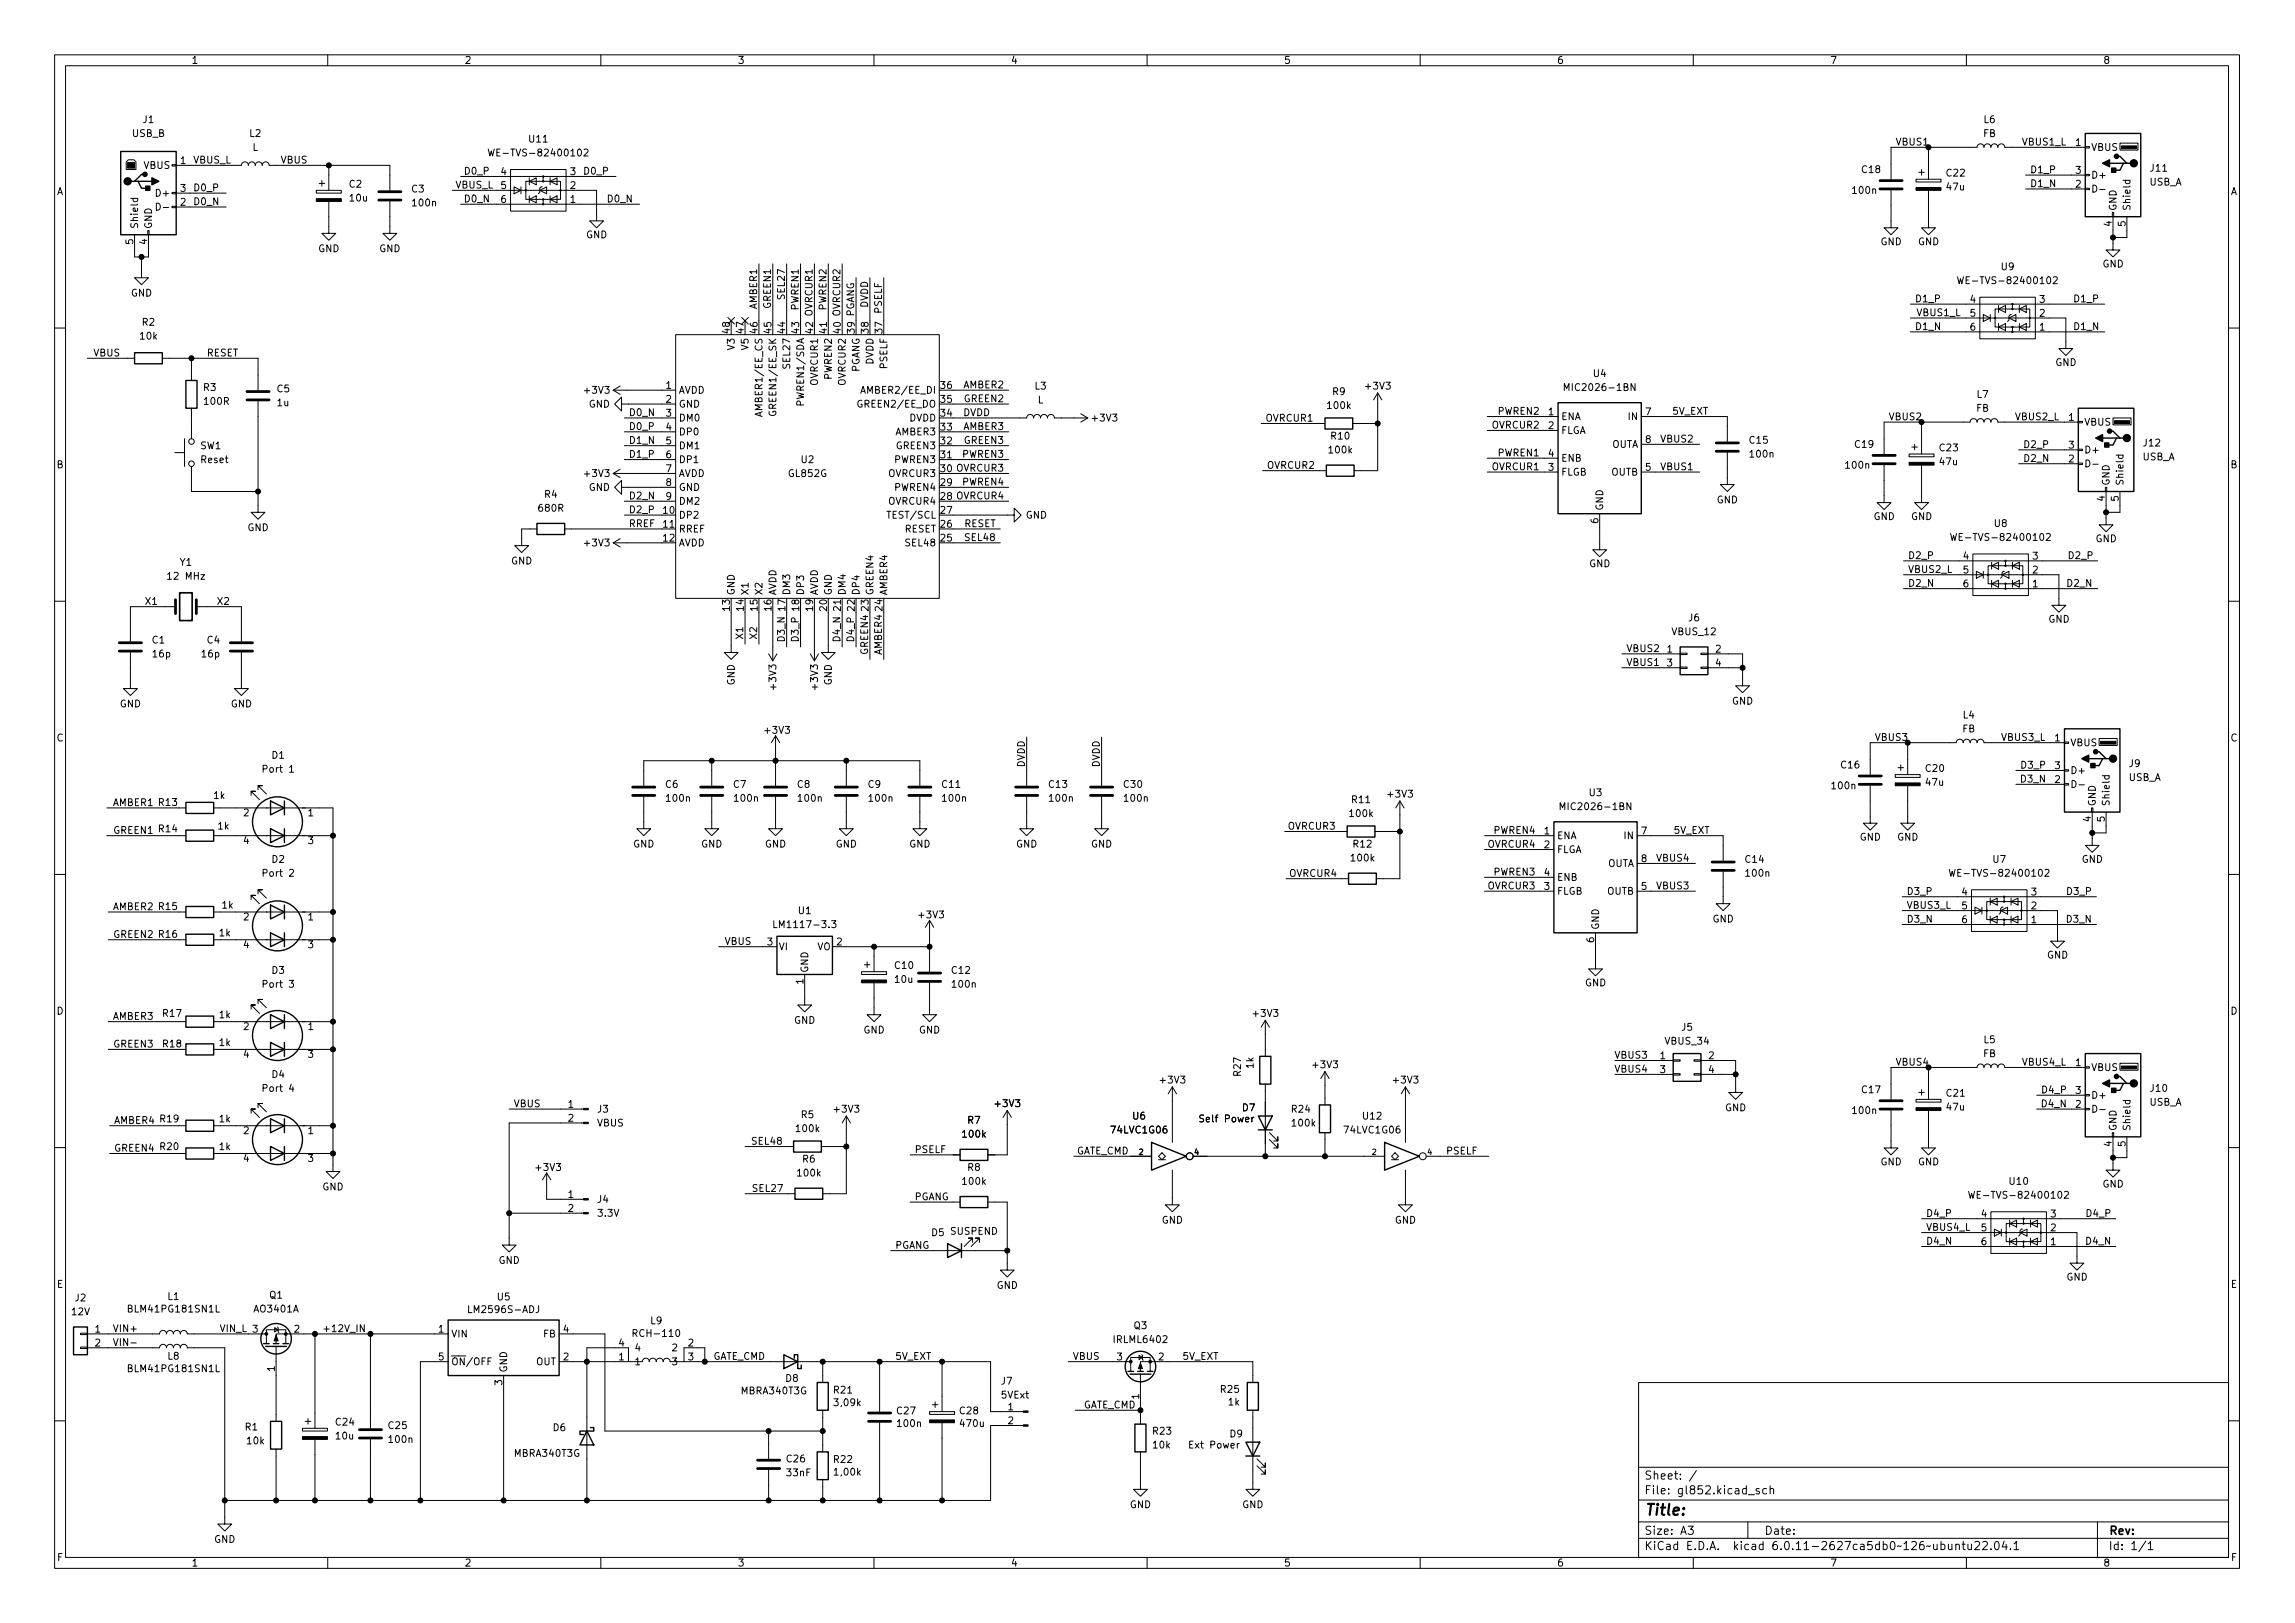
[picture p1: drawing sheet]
<svg xmlns="http://www.w3.org/2000/svg" width="420mm" height="297mm" viewBox="0 0 420 297" stroke-linecap="round" stroke-linejoin="round" font-family="sans-serif">
<defs><g id="words">
<text font-size="2.8" x="301" y="277.9">Title:</text>
<g font-size="2.1">
<text x="301" y="273.9">File:</text>
<text x="301" y="271.2">Sheet:</text>
<text x="307.4" y="273.9">gl852.kicad_sch</text>
<text x="301" y="281.3">Size:</text>
<text x="307.6" y="281.3">A3</text>
<text x="323" y="281.3">Date:</text>
<text x="386" y="281.3">Rev:</text>
<text x="301" y="284.1">KiCad</text>
<text x="308.7" y="284.1">E.D.A.</text>
<text x="317.6" y="284.1">kicad</text>
<text x="324.8" y="284.1">6.0.11-2627ca5db0~126~ubuntu22.04.1</text>
<text x="386" y="284.1">Id:</text>
<text x="390.1" y="284.1">1/1</text>
</g>
<g font-size="1.8">
<text x="35" y="12.1">1</text>
<text x="85" y="12.1">2</text>
<text x="135" y="12.1">3</text>
<text x="185" y="12.1">4</text>
<text x="235" y="12.1">5</text>
<text x="285" y="12.1">6</text>
<text x="335" y="12.1">7</text>
<text x="385" y="12.1">8</text>
<text x="26" y="22.9">J1</text>
<text x="363" y="22.9">L6</text>
<text x="24.1" y="25.4">USB_B</text>
<text x="35.3" y="29.9">VBUS_L</text>
<text x="45.5" y="25.4">L2</text>
<text x="46.1" y="28">L</text>
<text x="51.3" y="29.9">VBUS</text>
<text x="89.1" y="29">WE-TVS-82400102</text>
<text x="96.6" y="26.5">U11</text>
<text x="347" y="26.6">VBUS1</text>
<text x="363" y="25.4">FB</text>
<text x="370.1" y="26.6">VBUS1_L</text>
<text x="379.8" y="26.7">1</text>
<text x="382.8" y="28">VBUS</text>
<text x="26.2" y="31.3">VBUS</text>
<text x="32.8" y="30">1</text>
<text x="32.8" y="35.1">3</text>
<text x="35.3" y="35">D0_P</text>
<text x="63.8" y="34.7">C2</text>
<text x="75.2" y="35.6">C3</text>
<text x="83.3" y="34.5">VBUS_L</text>
<text x="84.8" y="31.9">D0_P</text>
<text x="91.5" y="32">4</text>
<text x="91.5" y="34.6">5</text>
<text x="104.2" y="34.6">2</text>
<text x="104.2" y="32">3</text>
<text x="106.7" y="31.9">D0_P</text>
<text x="338.8" y="35.9">100n</text>
<text x="340.6" y="32">C18</text>
<text x="356.1" y="32.7">C22</text>
<text x="356.1" y="35.2">47u</text>
<text x="371.6" y="31.7">D1_P</text>
<text x="371.6" y="34.2">D1_N</text>
<text x="379.8" y="34.3">2</text>
<text x="379.8" y="31.8">3</text>
<text x="382.8" y="33.1">D+</text>
<text x="393.4" y="31.8">J11</text>
<text x="393.4" y="34.3">USB_A</text>
<text x="10.4" y="36.1">A</text>
<text x="25.7" y="41.9" transform="rotate(-90 25.7 41.9)">Shield</text>
<text x="28.2" y="41.9" transform="rotate(-90 28.2 41.9)">GND</text>
<text x="28.2" y="36.4">D+</text>
<text x="32.8" y="37.6">2</text>
<text x="35.3" y="37.5">D0_N</text>
<text x="63.8" y="37.3">10u</text>
<text x="75.2" y="38.1">100n</text>
<text x="84.8" y="37">D0_N</text>
<text x="91.5" y="37.1">6</text>
<text x="104.2" y="37.1">1</text>
<text x="111" y="37">D0_N</text>
<text x="386.6" y="41.6" transform="rotate(-90 386.6 41.6)">4</text>
<text x="387.9" y="38.6" transform="rotate(-90 387.9 38.6)">GND</text>
<text x="389.1" y="41.6" transform="rotate(-90 389.1 41.6)">5</text>
<text x="390.4" y="38.6" transform="rotate(-90 390.4 38.6)">Shield</text>
<text x="408.4" y="36.1">A</text>
<text x="24.4" y="44.9" transform="rotate(-90 24.4 44.9)">5</text>
<text x="26.9" y="44.9" transform="rotate(-90 26.9 44.9)">4</text>
<text x="58.2" y="46.5">GND</text>
<text x="69.4" y="46.5">GND</text>
<text x="107.2" y="44">GND</text>
<text x="344.2" y="45.3">GND</text>
<text x="351.1" y="45.3">GND</text>
<text x="358.1" y="52.4">WE-TVS-82400102</text>
<text x="366.2" y="49.8">U9</text>
<text x="384.8" y="49.3">GND</text>
<text x="23.9" y="54.7">GND</text>
<text x="25.9" y="60">R2</text>
<text x="138.6" y="56.6" transform="rotate(-90 138.6 56.6)">AMBER1</text>
<text x="141.1" y="56.6" transform="rotate(-90 141.1 56.6)">GREEN1</text>
<text x="143.7" y="55" transform="rotate(-90 143.7 55)">SEL27</text>
<text x="146.2" y="56.9" transform="rotate(-90 146.2 56.9)">PWREN1</text>
<text x="148.7" y="58" transform="rotate(-90 148.7 58)">OVRCUR1</text>
<text x="151.3" y="56.9" transform="rotate(-90 151.3 56.9)">PWREN2</text>
<text x="153.8" y="58" transform="rotate(-90 153.8 58)">OVRCUR2</text>
<text x="156.4" y="58" transform="rotate(-90 156.4 58)">PGANG</text>
<text x="158.9" y="56.4" transform="rotate(-90 158.9 56.4)">DVDD</text>
<text x="161.4" y="57.5" transform="rotate(-90 161.4 57.5)">PSELF</text>
<text x="350.5" y="55.3">D1_P</text>
<text x="350.8" y="57.9">VBUS1_L</text>
<text x="360.5" y="55.4">4</text>
<text x="360.5" y="57.9">5</text>
<text x="373.2" y="57.9">2</text>
<text x="373.2" y="55.4">3</text>
<text x="379.5" y="55.3">D1_P</text>
<text x="17" y="65.2">VBUS</text>
<text x="25.4" y="62.5">10k</text>
<text x="37.8" y="65.2">RESET</text>
<text x="133.6" y="61.3" transform="rotate(-90 133.6 61.3)">48</text>
<text x="134.9" y="64.2" transform="rotate(-90 134.9 64.2)">V3</text>
<text x="136.1" y="61.3" transform="rotate(-90 136.1 61.3)">47</text>
<text x="137.4" y="64.2" transform="rotate(-90 137.4 64.2)">V5</text>
<text x="138.7" y="61.3" transform="rotate(-90 138.7 61.3)">46</text>
<text x="141.2" y="61.3" transform="rotate(-90 141.2 61.3)">45</text>
<text x="143.8" y="61.3" transform="rotate(-90 143.8 61.3)">44</text>
<text x="146.3" y="61.3" transform="rotate(-90 146.3 61.3)">43</text>
<text x="148.8" y="61.3" transform="rotate(-90 148.8 61.3)">42</text>
<text x="151.4" y="61.3" transform="rotate(-90 151.4 61.3)">41</text>
<text x="153.9" y="61.3" transform="rotate(-90 153.9 61.3)">40</text>
<text x="156.5" y="61.3" transform="rotate(-90 156.5 61.3)">39</text>
<text x="159" y="61.3" transform="rotate(-90 159 61.3)">38</text>
<text x="161.5" y="61.3" transform="rotate(-90 161.5 61.3)">37</text>
<text x="350.5" y="60.4">D1_N</text>
<text x="360.5" y="60.5">6</text>
<text x="373.2" y="60.5">1</text>
<text x="379.5" y="60.4">D1_N</text>
<text x="37.1" y="71.9">R3</text>
<text x="121.7" y="71.2">1</text>
<text x="145" y="67.7" transform="rotate(-90 145 67.7)">SEL27</text>
<text x="150.1" y="70.7" transform="rotate(-90 150.1 70.7)">OVRCUR1</text>
<text x="152.7" y="69.6" transform="rotate(-90 152.7 69.6)">PWREN2</text>
<text x="155.2" y="70.7" transform="rotate(-90 155.2 70.7)">OVRCUR2</text>
<text x="157.7" y="68.1" transform="rotate(-90 157.7 68.1)">PGANG</text>
<text x="160.3" y="66.8" transform="rotate(-90 160.3 66.8)">DVDD</text>
<text x="162.8" y="67.7" transform="rotate(-90 162.8 67.7)">PSELF</text>
<text x="171.9" y="71.2">36</text>
<text x="176.3" y="71.1">AMBER2</text>
<text x="189.3" y="71.7">L3</text>
<text x="249.6" y="71.7">+3V3</text>
<text x="286" y="71.9">MIC2026-1BN</text>
<text x="291.5" y="69.4">U4</text>
<text x="376.2" y="67.4">GND</text>
<text x="37.1" y="74.5">100R</text>
<text x="50.5" y="72.2">C5</text>
<text x="50.5" y="74.7">1u</text>
<text x="106.6" y="72.4">+3V3</text>
<text x="107.7" y="75">GND</text>
<text x="115.1" y="76.1">D0_N</text>
<text x="121.7" y="73.7">2</text>
<text x="121.7" y="76.2">3</text>
<text x="124.2" y="72.4">AVDD</text>
<text x="124.2" y="75">GND</text>
<text x="124.2" y="77.5">DM0</text>
<text x="140" y="76.4" transform="rotate(-90 140 76.4)">AMBER1/EE_CS</text>
<text x="142.5" y="76.4" transform="rotate(-90 142.5 76.4)">GREEN1/EE_SK</text>
<text x="147.6" y="74.5" transform="rotate(-90 147.6 74.5)">PWREN1/SDA</text>
<text x="156.7" y="75">GREEN2/EE_DO</text>
<text x="157.4" y="72.4">AMBER2/EE_DI</text>
<text x="166.4" y="77.5">DVDD</text>
<text x="171.9" y="76.2">34</text>
<text x="171.9" y="73.7">35</text>
<text x="176.3" y="76.1">DVDD</text>
<text x="176.4" y="73.6">GREEN2</text>
<text x="189.9" y="74.2">L</text>
<text x="199.6" y="77.5">+3V3</text>
<text x="231.6" y="77.2">OVRCUR1</text>
<text x="242.7" y="75.2">100k</text>
<text x="243.8" y="72.7">R9</text>
<text x="274.1" y="75.9">PWREN2</text>
<text x="283.3" y="76">1</text>
<text x="285.8" y="77.3">ENA</text>
<text x="297.9" y="77.3">IN</text>
<text x="301.1" y="76">7</text>
<text x="306.1" y="75.9">5V_EXT</text>
<text x="345.7" y="76.9">VBUS2</text>
<text x="361.7" y="75.7">FB</text>
<text x="361.8" y="73.2">L7</text>
<text x="368.8" y="76.9">VBUS2_L</text>
<text x="378.5" y="77">1</text>
<text x="36.6" y="82.6">SW1</text>
<text x="115.1" y="78.7">D0_P</text>
<text x="115.1" y="83.8">D1_P</text>
<text x="115.1" y="81.2">D1_N</text>
<text x="121.7" y="78.8">4</text>
<text x="121.7" y="81.3">5</text>
<text x="121.7" y="83.9">6</text>
<text x="124.2" y="80.1">DP0</text>
<text x="124.2" y="82.6">DM1</text>
<text x="163.9" y="80.1">AMBER3</text>
<text x="163.9" y="82.6">GREEN3</text>
<text x="171.9" y="83.9">31</text>
<text x="171.9" y="81.3">32</text>
<text x="171.9" y="78.8">33</text>
<text x="176.1" y="83.8">PWREN3</text>
<text x="176.3" y="78.7">AMBER3</text>
<text x="176.4" y="81.2">GREEN3</text>
<text x="243" y="83.4">100k</text>
<text x="243.4" y="80.8">R10</text>
<text x="273" y="78.4">OVRCUR2</text>
<text x="274.1" y="83.5">PWREN1</text>
<text x="283.3" y="78.5">2</text>
<text x="283.3" y="83.6">4</text>
<text x="285.8" y="79.8">FLGA</text>
<text x="295.1" y="82.3">OUTA</text>
<text x="301.1" y="81.1">8</text>
<text x="303.9" y="81">VBUS2</text>
<text x="320" y="81.6">C15</text>
<text x="339.3" y="82.3">C19</text>
<text x="354.8" y="83">C23</text>
<text x="370.3" y="82">D2_P</text>
<text x="378.5" y="82.1">3</text>
<text x="381.5" y="78.3">VBUS</text>
<text x="381.5" y="83.4">D+</text>
<text x="392.2" y="82.1">J12</text>
<text x="10.3" y="86.1">B</text>
<text x="36.6" y="85.1">Reset</text>
<text x="106.6" y="87.7">+3V3</text>
<text x="121.7" y="86.4">7</text>
<text x="121.7" y="88.9">8</text>
<text x="124.2" y="85.1">DP1</text>
<text x="124.2" y="87.7">AVDD</text>
<text x="144.2" y="87.7">GL852G</text>
<text x="146.5" y="85.1">U2</text>
<text x="162.5" y="87.7">OVRCUR3</text>
<text x="163.6" y="85.1">PWREN3</text>
<text x="171.9" y="88.9">29</text>
<text x="171.9" y="86.4">30 OVRCUR3</text>
<text x="176.1" y="88.8">PWREN4</text>
<text x="231.9" y="85.8">OVRCUR2</text>
<text x="273" y="86">OVRCUR1</text>
<text x="283.3" y="86.1">3</text>
<text x="285.8" y="87.4">FLGB</text>
<text x="285.8" y="84.9">ENB</text>
<text x="294.9" y="87.4">OUTB</text>
<text x="301.1" y="86.1">5</text>
<text x="303.9" y="86">VBUS1</text>
<text x="320" y="84.1">100n</text>
<text x="337.6" y="86.1">100n</text>
<text x="354.8" y="85.5">47u</text>
<text x="370.3" y="84.5">D2_N</text>
<text x="378.5" y="84.6">2</text>
<text x="386.6" y="88.9" transform="rotate(-90 386.6 88.9)">GND</text>
<text x="389.1" y="88.9" transform="rotate(-90 389.1 88.9)">Shield</text>
<text x="392.2" y="84.6">USB_A</text>
<text x="408.3" y="86.1">B</text>
<text x="98.3" y="94">680R</text>
<text x="99.5" y="91.5">R4</text>
<text x="107.7" y="90.2">GND</text>
<text x="115.1" y="93.9">D2_P</text>
<text x="115.1" y="91.4">D2_N</text>
<text x="121.1" y="94">10</text>
<text x="121.7" y="91.5">9</text>
<text x="124.2" y="95.3">DP2</text>
<text x="124.2" y="90.2">GND</text>
<text x="124.2" y="92.8">DM2</text>
<text x="162.2" y="95.3">TEST/SCL</text>
<text x="162.5" y="92.8">OVRCUR4</text>
<text x="163.6" y="90.2">PWREN4</text>
<text x="171.9" y="94">27</text>
<text x="171.9" y="91.5">28 OVRCUR4</text>
<text x="187.7" y="95.3">GND</text>
<text x="292.6" y="96" transform="rotate(-90 292.6 96)">6</text>
<text x="293.9" y="93.5" transform="rotate(-90 293.9 93.5)">GND</text>
<text x="314.2" y="92.5">GND</text>
<text x="342.9" y="95.5">GND</text>
<text x="349.8" y="95.5">GND</text>
<text x="385.3" y="91.9" transform="rotate(-90 385.3 91.9)">4</text>
<text x="387.9" y="91.9" transform="rotate(-90 387.9 91.9)">5</text>
<text x="45.2" y="97.6">GND</text>
<text x="106.6" y="100.4">+3V3</text>
<text x="115.1" y="96.5">RREF</text>
<text x="121.1" y="96.6">11</text>
<text x="121.1" y="99.1">12</text>
<text x="124.2" y="97.8">RREF</text>
<text x="124.2" y="100.4">AVDD</text>
<text x="165.5" y="100.4">SEL48</text>
<text x="165.6" y="97.8">RESET</text>
<text x="171.9" y="99.1">25</text>
<text x="171.9" y="96.6">26</text>
<text x="176.4" y="99">SEL48</text>
<text x="176.5" y="96.5">RESET</text>
<text x="356.8" y="99.4">WE-TVS-82400102</text>
<text x="364.9" y="96.8">U8</text>
<text x="383.6" y="99.6">GND</text>
<text x="30.4" y="106.5">12</text>
<text x="32.8" y="103.9">Y1</text>
<text x="33.9" y="106.5">MHz</text>
<text x="93.5" y="103.7">GND</text>
<text x="290.9" y="104.2">GND</text>
<text x="349.2" y="104.8">VBUS2_L</text>
<text x="349.2" y="107.4">D2_N</text>
<text x="349.2" y="102.3">D2_P</text>
<text x="359.2" y="102.4">4</text>
<text x="359.2" y="104.9">5</text>
<text x="359.2" y="107.5">6</text>
<text x="371.9" y="107.5">1</text>
<text x="371.9" y="104.9">2</text>
<text x="371.9" y="102.4">3</text>
<text x="378.2" y="107.4">D2_N</text>
<text x="378.5" y="102.3">D2_P</text>
<text x="26.4" y="110.7">X1</text>
<text x="39.6" y="110.7">X2</text>
<text x="133.6" y="112.1" transform="rotate(-90 133.6 112.1)">13</text>
<text x="134.9" y="109" transform="rotate(-90 134.9 109)">GND</text>
<text x="136.1" y="112.1" transform="rotate(-90 136.1 112.1)">14</text>
<text x="137.4" y="109" transform="rotate(-90 137.4 109)">X1</text>
<text x="138.7" y="112.1" transform="rotate(-90 138.7 112.1)">15</text>
<text x="140" y="109" transform="rotate(-90 140 109)">X2</text>
<text x="141.2" y="112.1" transform="rotate(-90 141.2 112.1)">16</text>
<text x="142.5" y="109" transform="rotate(-90 142.5 109)">AVDD</text>
<text x="145" y="109" transform="rotate(-90 145 109)">DM3</text>
<text x="147.6" y="109" transform="rotate(-90 147.6 109)">DP3</text>
<text x="148.8" y="112.1" transform="rotate(-90 148.8 112.1)">19</text>
<text x="150.1" y="109" transform="rotate(-90 150.1 109)">AVDD</text>
<text x="151.4" y="112.1" transform="rotate(-90 151.4 112.1)">20</text>
<text x="152.7" y="109" transform="rotate(-90 152.7 109)">GND</text>
<text x="155.2" y="109" transform="rotate(-90 155.2 109)">DM4</text>
<text x="157.7" y="109" transform="rotate(-90 157.7 109)">DP4</text>
<text x="159" y="112.1" transform="rotate(-90 159 112.1)">23</text>
<text x="160.3" y="109" transform="rotate(-90 160.3 109)">GREEN4</text>
<text x="161.5" y="112.1" transform="rotate(-90 161.5 112.1)">24</text>
<text x="162.8" y="109" transform="rotate(-90 162.8 109)">AMBER4</text>
<text x="27.7" y="118.2">C1</text>
<text x="37.8" y="118.2">C4</text>
<text x="136" y="117.1" transform="rotate(-90 136 117.1)">X1</text>
<text x="138.6" y="117.1" transform="rotate(-90 138.6 117.1)">X2</text>
<text x="143.7" y="117.6" transform="rotate(-90 143.7 117.6)">D3_N 17</text>
<text x="146.2" y="117.6" transform="rotate(-90 146.2 117.6)">D3_P 18</text>
<text x="153.8" y="117.6" transform="rotate(-90 153.8 117.6)">D4_N 21</text>
<text x="156.4" y="117.6" transform="rotate(-90 156.4 117.6)">D4_P 22</text>
<text x="158.9" y="119.9" transform="rotate(-90 158.9 119.9)">GREEN4</text>
<text x="161.4" y="119.9" transform="rotate(-90 161.4 119.9)">AMBER4</text>
<text x="297.7" y="119.3">VBUS2</text>
<text x="305" y="119.4">1</text>
<text x="305.9" y="116.6">VBUS_12</text>
<text x="309" y="114.1">J6</text>
<text x="313.9" y="119.4">2</text>
<text x="374.9" y="114.3">GND</text>
<text x="27.7" y="120.7">16p</text>
<text x="36.7" y="120.7">16p</text>
<text x="134.9" y="125.5" transform="rotate(-90 134.9 125.5)">GND</text>
<text x="152.7" y="125.5" transform="rotate(-90 152.7 125.5)">GND</text>
<text x="297.7" y="121.9">VBUS1</text>
<text x="305" y="122">3</text>
<text x="313.9" y="122">4</text>
<text x="21.9" y="129.8">GND</text>
<text x="42.2" y="129.8">GND</text>
<text x="142.5" y="126.6" transform="rotate(-90 142.5 126.6)">+3V3</text>
<text x="150.1" y="126.6" transform="rotate(-90 150.1 126.6)">+3V3</text>
<text x="317" y="129.3">GND</text>
<text x="359.2" y="131.9">L4</text>
<text x="10.3" y="136.1">C</text>
<text x="139.6" y="134.7">+3V3</text>
<text x="343.2" y="135.6">VBUS3</text>
<text x="359.2" y="134.4">FB</text>
<text x="366.3" y="135.6">VBUS3_L</text>
<text x="376" y="135.7">1</text>
<text x="379" y="136.9">VBUS</text>
<text x="408.3" y="136.1">C</text>
<text x="47.8" y="141.8">Port</text>
<text x="49.6" y="139.2">D1</text>
<text x="52.8" y="141.8">1</text>
<text x="187.6" y="140.5" transform="rotate(-90 187.6 140.5)">DVDD</text>
<text x="201.3" y="140.5" transform="rotate(-90 201.3 140.5)">DVDD</text>
<text x="336.8" y="141">C16</text>
<text x="352.3" y="141.6">C20</text>
<text x="369.7" y="143.2">D3_N</text>
<text x="369.8" y="140.7">D3_P</text>
<text x="376" y="143.3">2</text>
<text x="376" y="140.8">3</text>
<text x="379" y="142">D+</text>
<text x="389.6" y="140.8">J9</text>
<text x="389.6" y="143.3">USB_A</text>
<text x="20.6" y="147.5">AMBER1 R13</text>
<text x="38.9" y="146.6">1k</text>
<text x="121.7" y="144.6">C6</text>
<text x="121.7" y="147.1">100n</text>
<text x="134.1" y="144.6">C7</text>
<text x="134.1" y="147.1">100n</text>
<text x="145.8" y="144.6">C8</text>
<text x="145.8" y="147.1">100n</text>
<text x="158.8" y="144.6">C9</text>
<text x="158.8" y="147.1">100n</text>
<text x="172.2" y="144.6">C11</text>
<text x="172.2" y="147.1">100n</text>
<text x="191.8" y="144.6">C13</text>
<text x="191.8" y="147.1">100n</text>
<text x="205.5" y="144.6">C30</text>
<text x="205.5" y="147.1">100n</text>
<text x="246.8" y="149.9">100k</text>
<text x="247.3" y="147.4">R11</text>
<text x="253.7" y="146.3">+3V3</text>
<text x="285.2" y="148.6">MIC2026-1BN</text>
<text x="290.8" y="146.1">U3</text>
<text x="335" y="144.8">100n</text>
<text x="352.3" y="144.2">47u</text>
<text x="384.1" y="147.6" transform="rotate(-90 384.1 147.6)">GND</text>
<text x="386.6" y="147.6" transform="rotate(-90 386.6 147.6)">Shield</text>
<text x="20.7" y="152.6">GREEN1 R14</text>
<text x="39.7" y="152.2">1k</text>
<text x="44.4" y="155.2">4</text>
<text x="56.2" y="150.2">1</text>
<text x="115.8" y="155.5">GND</text>
<text x="128.3" y="155.5">GND</text>
<text x="140" y="155.5">GND</text>
<text x="152.9" y="155.5">GND</text>
<text x="166.4" y="155.5">GND</text>
<text x="185.9" y="155.5">GND</text>
<text x="199.7" y="155.5">GND</text>
<text x="235.7" y="151.8">OVRCUR3</text>
<text x="247.5" y="155.5">R12</text>
<text x="272.3" y="155.1">OVRCUR4</text>
<text x="273.3" y="152.6">PWREN4</text>
<text x="282.5" y="152.7">1</text>
<text x="282.5" y="155.2">2</text>
<text x="285" y="154">ENA</text>
<text x="297.1" y="154">IN</text>
<text x="300.3" y="152.7">7</text>
<text x="306.3" y="152.6">5V_EXT</text>
<text x="340.4" y="154.2">GND</text>
<text x="347.3" y="154.2">GND</text>
<text x="382.8" y="150.6" transform="rotate(-90 382.8 150.6)">4</text>
<text x="385.3" y="150.6" transform="rotate(-90 385.3 150.6)">5</text>
<text x="47.8" y="160.8">Port</text>
<text x="49.6" y="158.3">D2</text>
<text x="52.8" y="160.8">2</text>
<text x="235.9" y="160.5">OVRCUR4</text>
<text x="247" y="158">100k</text>
<text x="273.3" y="160.2">PWREN3</text>
<text x="282.5" y="160.3">4</text>
<text x="285" y="156.5">FLGA</text>
<text x="285" y="161.6">ENB</text>
<text x="294.3" y="159">OUTA</text>
<text x="300.3" y="157.8">8</text>
<text x="303.1" y="157.7">VBUS4</text>
<text x="319.3" y="158.3">C14</text>
<text x="319.3" y="160.8">100n</text>
<text x="356.6" y="160.8">WE-TVS-82400102</text>
<text x="364.7" y="158.3">U7</text>
<text x="381" y="158.3">GND</text>
<text x="20.6" y="166.6">AMBER2 R15</text>
<text x="40.5" y="166.7">1k</text>
<text x="146" y="167.7">U1</text>
<text x="272.3" y="162.8">OVRCUR3</text>
<text x="282.5" y="162.9">3</text>
<text x="285" y="164.1">FLGB</text>
<text x="294.2" y="164.1">OUTB</text>
<text x="300.3" y="162.9">5</text>
<text x="303.1" y="162.8">VBUS3</text>
<text x="349" y="163.8">D3_P</text>
<text x="349" y="166.3">VBUS3_L</text>
<text x="359" y="163.9">4</text>
<text x="359" y="166.4">5</text>
<text x="371.7" y="166.4">2</text>
<text x="371.7" y="163.9">3</text>
<text x="378.2" y="163.8">D3_P</text>
<text x="20.7" y="171.6">GREEN2 R16</text>
<text x="40" y="171.7">1k</text>
<text x="56.2" y="169.2">1</text>
<text x="132.6" y="172.9">VBUS</text>
<text x="140.3" y="173">3</text>
<text x="141.3" y="170.2">LM1117-3.3</text>
<text x="153" y="173">2</text>
<text x="167.8" y="168.4">+3V3</text>
<text x="291.8" y="172.7" transform="rotate(-90 291.8 172.7)">6</text>
<text x="293.1" y="170.2" transform="rotate(-90 293.1 170.2)">GND</text>
<text x="313.5" y="169.2">GND</text>
<text x="349" y="168.9">D3_N</text>
<text x="359" y="168.9">6</text>
<text x="371.7" y="168.9">1</text>
<text x="378.1" y="168.9">D3_N</text>
<text x="44.4" y="174.3">4</text>
<text x="49.6" y="178.6">D3</text>
<text x="142.5" y="174.3">VI</text>
<text x="148.3" y="178.1" transform="rotate(-90 148.3 178.1)">GND</text>
<text x="149.6" y="174.3">VO</text>
<text x="163.6" y="177.7">C10</text>
<text x="174" y="178.6">C12</text>
<text x="374.7" y="175.8">GND</text>
<text x="47.8" y="181.1">Port</text>
<text x="52.8" y="181.1">3</text>
<text x="147.1" y="180.3" transform="rotate(-90 147.1 180.3)">1</text>
<text x="163.6" y="180.3">10u</text>
<text x="174" y="181.1">100n</text>
<text x="290.1" y="180.9">GND</text>
<text x="10.3" y="186.1">D</text>
<text x="20.6" y="186.6">AMBER3</text>
<text x="20.7" y="191.7">GREEN3</text>
<text x="29.6" y="186.5">R17</text>
<text x="40" y="186.7">1k</text>
<text x="40" y="191.8">1k</text>
<text x="56.2" y="189.3">1</text>
<text x="145.3" y="187.7">GND</text>
<text x="158" y="189.5">GND</text>
<text x="168.2" y="189.5">GND</text>
<text x="229" y="186.5">+3V3</text>
<text x="304.6" y="191.6">VBUS_34</text>
<text x="307.7" y="189">J5</text>
<text x="363" y="191.3">L5</text>
<text x="408.3" y="186.1">D</text>
<text x="29.6" y="192.1">R18</text>
<text x="44.4" y="194.4">4</text>
<text x="49.6" y="197.7">D4</text>
<text x="227.6" y="197.2" transform="rotate(-90 227.6 197.2)">R27</text>
<text x="229.9" y="195.7" transform="rotate(-90 229.9 195.7)">1k</text>
<text x="240" y="195.9">+3V3</text>
<text x="295.5" y="196.3">VBUS4</text>
<text x="295.5" y="193.7">VBUS3</text>
<text x="303.7" y="193.8">1</text>
<text x="303.7" y="196.4">3</text>
<text x="312.6" y="193.8">2</text>
<text x="312.6" y="196.4">4</text>
<text x="347" y="195">VBUS4</text>
<text x="363" y="193.8">FB</text>
<text x="370.1" y="195">VBUS4_L</text>
<text x="379.8" y="195.1">1</text>
<text x="382.8" y="196.4">VBUS</text>
<text x="47.8" y="200.2">Port</text>
<text x="52.8" y="200.2">4</text>
<text x="94" y="202.6">VBUS</text>
<text x="103.8" y="202.7">1</text>
<text x="181.8" y="203">+3V3</text>
<text x="212" y="198.7">+3V3</text>
<text x="227.3" y="203.8">D7</text>
<text x="254.7" y="198.7">+3V3</text>
<text x="315.7" y="203.8">GND</text>
<text x="340.6" y="200.4">C17</text>
<text x="356.1" y="201.1">C21</text>
<text x="356.1" y="203.6">47u</text>
<text x="373.5" y="202.6">D4_N</text>
<text x="373.6" y="200.1">D4_P</text>
<text x="379.8" y="202.7">2</text>
<text x="379.8" y="200.2">3</text>
<text x="382.8" y="201.5">D+</text>
<text x="393.4" y="200.2">J10</text>
<text x="393.4" y="202.7">USB_A</text>
<text x="20.8" y="205.7">AMBER4 R19</text>
<text x="40" y="205.8">1k</text>
<text x="56.2" y="208.3">1</text>
<text x="103.8" y="205.3">2</text>
<text x="109.2" y="204">J3</text>
<text x="109.2" y="206.5">VBUS</text>
<text x="137.4" y="209.5">SEL48</text>
<text x="145.4" y="207.6">100k</text>
<text x="146.5" y="205">R5</text>
<text x="152.3" y="204">+3V3</text>
<text x="175.9" y="208.6">100k</text>
<text x="177" y="206">R7</text>
<text x="203.1" y="207.8">74LVC1G06</text>
<text x="207.2" y="205.3">U6</text>
<text x="219.3" y="205.8">Self</text>
<text x="224.1" y="205.8">Power</text>
<text x="236.2" y="204">R24</text>
<text x="236.2" y="206.5">100k</text>
<text x="245.8" y="207.8">74LVC1G06</text>
<text x="249.3" y="205.3">U12</text>
<text x="338.8" y="204.3">100n</text>
<text x="387.9" y="207" transform="rotate(-90 387.9 207)">GND</text>
<text x="390.4" y="207" transform="rotate(-90 390.4 207)">Shield</text>
<text x="20.8" y="210.8">GREEN4 R20</text>
<text x="40" y="210.9">1k</text>
<text x="44.4" y="213.4">4</text>
<text x="97.7" y="214.7">+3V3</text>
<text x="145.7" y="215.7">100k</text>
<text x="146.8" y="213.1">R6</text>
<text x="167.4" y="211">PSELF</text>
<text x="177" y="214.7">R8</text>
<text x="197.1" y="211.3">GATE_CMD</text>
<text x="264.7" y="211.3">PSELF</text>
<text x="344.2" y="213.7">GND</text>
<text x="351.1" y="213.7">GND</text>
<text x="386.6" y="210" transform="rotate(-90 386.6 210)">4</text>
<text x="389.1" y="210" transform="rotate(-90 389.1 210)">5</text>
<text x="58.9" y="218.2">GND</text>
<text x="103.8" y="219.2">1</text>
<text x="103.8" y="221.8">2</text>
<text x="109.2" y="220.5">J4</text>
<text x="137.6" y="218.1">SEL27</text>
<text x="167.4" y="219.7">PGANG</text>
<text x="175.9" y="217.2">100k</text>
<text x="360.1" y="219.8">WE-TVS-82400102</text>
<text x="367.6" y="217.2">U10</text>
<text x="384.8" y="217.7">GND</text>
<text x="109.2" y="223.1">3.3V</text>
<text x="170.4" y="226.6">D5 SUSPEND</text>
<text x="212.6" y="224.3">GND</text>
<text x="255.3" y="224.3">GND</text>
<text x="352.6" y="222.7">D4_P</text>
<text x="352.6" y="227.8">D4_N</text>
<text x="352.6" y="225.2">VBUS4_L</text>
<text x="362.5" y="222.8">4</text>
<text x="362.5" y="225.3">5</text>
<text x="362.5" y="227.9">6</text>
<text x="375.2" y="227.9">1</text>
<text x="375.2" y="225.3">2</text>
<text x="375.2" y="222.8">3</text>
<text x="381.7" y="227.8">D4_N</text>
<text x="381.7" y="222.7">D4_P</text>
<text x="91.2" y="231.7">GND</text>
<text x="163.8" y="228.5">PGANG</text>
<text x="10.3" y="236.1">E</text>
<text x="13.6" y="238.5">J2</text>
<text x="30.6" y="238.3">L1</text>
<text x="49.2" y="238">Q1</text>
<text x="90.9" y="238.4">U5</text>
<text x="182.4" y="236.3">GND</text>
<text x="378.2" y="234.7">GND</text>
<text x="408.3" y="236.1">E</text>
<text x="12.9" y="241.1">12V</text>
<text x="17.2" y="243.9">1</text>
<text x="20.6" y="243.8">VIN+</text>
<text x="23.1" y="240.6">BLM41PG181SN1L</text>
<text x="40.1" y="243.8">VIN_L 3</text>
<text x="46.3" y="240.6">AO3401A</text>
<text x="53.7" y="243.9">2</text>
<text x="58.9" y="243.8">+12V_IN</text>
<text x="80.1" y="243.9">1</text>
<text x="82.5" y="245.2">VIN</text>
<text x="85.4" y="240.7">LM2596S-ADJ</text>
<text x="99.3" y="245.2">FB</text>
<text x="103" y="243.9">4</text>
<text x="115.5" y="245.1">RCH-110</text>
<text x="118.9" y="242.7">L9</text>
<text x="207.4" y="243.6">Q3</text>
<text x="17.2" y="246.4">2</text>
<text x="20.6" y="246.3">VIN-</text>
<text x="23.1" y="251.5">BLM41PG181SN1L</text>
<text x="30.6" y="249.2">L8</text>
<text x="50.3" y="251.2" transform="rotate(-90 50.3 251.2)">1</text>
<text x="80.1" y="249">5</text>
<text x="82.5" y="250.2">~{ON}/OFF</text>
<text x="93.2" y="251.2" transform="rotate(-90 93.2 251.2)">GND</text>
<text x="98.1" y="250.2">OUT</text>
<text x="103" y="249">2</text>
<text x="113.1" y="249">1</text>
<text x="113.1" y="246.4">4</text>
<text x="116.1" y="250.2">1</text>
<text x="116.1" y="247.7">4</text>
<text x="122.8" y="247.7">2</text>
<text x="122.8" y="250.2">3</text>
<text x="125.8" y="246.4">2</text>
<text x="125.8" y="249">3</text>
<text x="130.6" y="248.9">GATE_CMD</text>
<text x="163.8" y="248.9">5V_EXT</text>
<text x="196.3" y="248.9">VBUS</text>
<text x="203.6" y="246.2">IRLML6402</text>
<text x="204.3" y="249">3</text>
<text x="211.9" y="249">2</text>
<text x="216.4" y="248.9">5V_EXT</text>
<text x="91.9" y="253.7" transform="rotate(-90 91.9 253.7)">3</text>
<text x="135.5" y="255.6">MBRA340T3G</text>
<text x="143.7" y="253.3">D8</text>
<text x="152.4" y="255.4">R21</text>
<text x="152.4" y="257.7">3,09k</text>
<text x="183.1" y="253.8">J7</text>
<text x="183.1" y="256.3">5VExt</text>
<text x="198.4" y="257.8">GATE_CMD</text>
<text x="208.5" y="256.2" transform="rotate(-90 208.5 256.2)">1</text>
<text x="223.2" y="255.3">R25</text>
<text x="224.7" y="257.6">1k</text>
<text x="44.7" y="262.2">R1</text>
<text x="61.2" y="261.3">C24</text>
<text x="61.2" y="263.8">10u</text>
<text x="70.9" y="261.9">C25</text>
<text x="101.1" y="262.3">D6</text>
<text x="164" y="259.2">C27</text>
<text x="164" y="261.5">100n</text>
<text x="175.5" y="259.2">C28</text>
<text x="175.5" y="261.5">470u</text>
<text x="184.4" y="258.1">1</text>
<text x="184.4" y="260.6">2</text>
<text x="210.8" y="262.9">R23</text>
<text x="225" y="263.4">D9</text>
<text x="45" y="264.7">10k</text>
<text x="70.9" y="264.5">100n</text>
<text x="94" y="267">MBRA340T3G</text>
<text x="143.8" y="268">C26</text>
<text x="152.4" y="268.1">R22</text>
<text x="210.8" y="265.5">10k</text>
<text x="217.4" y="265.5">Ext</text>
<text x="221.4" y="265.5">Power</text>
<text x="143.8" y="270.6">33nF</text>
<text x="152.4" y="270.4">1,00k</text>
<text x="206.8" y="276.4">GND</text>
<text x="227.4" y="276.4">GND</text>
<text x="10.4" y="286.1">F</text>
<text x="35" y="287.1">1</text>
<text x="39.1" y="282.7">GND</text>
<text x="85" y="287.1">2</text>
<text x="135" y="287.1">3</text>
<text x="185" y="287.1">4</text>
<text x="235" y="287.1">5</text>
<text x="285" y="287.1">6</text>
<text x="335" y="287.1">7</text>
<text x="385" y="287.1">8</text>
<text x="408.4" y="286.1">F</text>
</g>
<g font-size="1.4">
<text x="208.4" y="211.4">2</text>
<text x="218.5" y="211.4">4</text>
<text x="251" y="211.4">2</text>
<text x="261.2" y="211.4">4</text>
</g>
</g></defs>
<g fill="none" stroke="#000" stroke-width=".18">
<path d="M10 10h400v277h-400zM12 12h396v273h-396zM60 10v2M110 10v2M160 10v2M210 10v2M260 10v2M310 10v2M360 10v2M23.5 29.2h1l.4 .4v1.4h-1.8v-1.4zM23.9 36.3h1.3M24.4 36.3v.4l.2 .2 .6-.1v-.5"/>
<path d="M28.6 37.2a.64 .64 0 0 1 .8 .6 .64 .64 0 0 1-.8 .7zM29.9 38h1M31.5 37.8h.8v.2h-.8zM31.5 35.2h.8v.3h-.8zM31.5 30.1h.8v.3h-.8zM32.3 30.3h11.9a.63 .63 0 0 1 .6-.7 .63 .63 0 0 1 .7 .7 .63 .63 0 0 1 .6-.7 .63 .63 0 0 1 .6 .7 .63 .63 0 0 1 .7-.7 .63 .63 0 0 1 .6 .7 .63 .63 0 0 1 .6-.7 .63 .63 0 0 1 .7 .7h22.1v4.5M32.3 37.9h9.1M32.3 35.3h9.1M57.9 34.8h4.6v.5h-4.6zM58.4 33.6h1M58.9 33.1v1M60.2 36.9v5.8h1.3l-1.3 1.3-1.3-1.3h1.3"/>
<path d="M60.2 30.3v4.5M71.4 36.9v5.8h1.2l-1.2 1.3-1.3-1.3h1.3M79.2 37l.2-.2 .3 .1v.8M82.8 34.8h13.5M84.3 32.3h28.5M84.3 37.4h32.8M93.5 31h10.1v7.6h-10.1zM94.1 34.2l1.3 .6-1.3 .7zM95.4 34.2v1.3M96.3 33.2h6.3v3.3h-6.3zM96.9 33.2l1.3-.7v1.3zM96.9 36.5l1.3-.6v1.2z"/>
<path d="M96.9 32.5v1.3M96.9 35.9v1.2M98.8 34.8l1.3-.6v1.3zM99.1 34.2h.1M99.1 34.2l-.3 .3v.7l-.2 .3M99.4 32.4v.8M99.4 36.5v.9M99.5 26h.7M100.7 33.2l1.3-.7v1.3zM100.7 36.5l1.3-.6v1.2zM100.7 32.5v1.3M100.7 35.9v1.2"/>
<path d="M102.6 34.8h6.6v5.6h1.3l-1.3 1.3-1.3-1.3h1.3M104.5 28.6h.7M105.9 27.3h.1a.68 .68 0 0 1 .5 .6 .68 .68 0 0 1-.5 .7 .84 .84 0 0 1-.1-1.3zM106.9 27.4l.5-.1 .3 .3-.8 1h.8M342.8 34.7l.2-.1h.3l.1 .8M346.2 34.8v6.9h1.3l-1.3 1.3-1.3-1.3h1.3M350.8 32.8h4.5v.5h-4.5zM351.3 31.5h1M351.8 31v1M353.1 34.8v6.9h1.2l-1.2 1.3-1.3-1.3h1.3M353.1 27v5.8M370.8 34.6h11"/>
<path d="M370.8 32h11M381.8 34.5h.7v.2h-.7zM381.8 31.9h.7v.3h-.7zM381.8 26.8h.7v.3h-.7zM381.8 27h-14.8a.63 .63 0 0 0-.6-.7 .63 .63 0 0 0-.6 .7 .63 .63 0 0 0-.7-.7 .63 .63 0 0 0-.6 .7 .63 .63 0 0 0-.6-.7 .63 .63 0 0 0-.7 .7 .63 .63 0 0 0-.6-.7 .63 .63 0 0 0-.7 .7h-15.7v5.8M383.2 33.9a.64 .64 0 0 1 .7 .6 .64 .64 0 0 1-.7 .7zM384.4 34.7h1M386.7 38.9h.3v.8h-.3zM386.8 39.7v6.1h1.3l-1.3 1.2-1.2-1.2h1.2M388.1 26.2h3.3v1.3h-3.3zM388.7 33h1.3M389.2 33l-.1 .4 .3 .2 .5-.1v-.5"/>
<path d="M389.4 39.7v3.8h-2.6M395.9 31.3h.8M24.6 43v4h2.6v-4M25.9 47v3.8h1.3l-1.3 1.3-1.3-1.3h1.3M27.1 42.2h.2v.8h-.2zM133.2 58.1l1.3 1.2M133.9 58.7v2.6M134.5 58.1l-1.3 1.2M135.8 58.1l1.2 1.2M136.4 58.7v2.6M137 58.1l-1.2 1.2M138.9 48.3v13"/>
<path d="M141.5 48.3v13M144 48.3v13M146.6 48.3v13M149.1 48.3v13M151.3 59v.7M151.6 48.3v13M154.2 48.3v13M156.7 50.8v10.5M159.3 50.8v10.5M161.8 50.8v10.5M349.8 55.7h35.5M349.8 58.2h15.5"/>
<path d="M362.5 54.4h10.1v7.6h-10.1zM363.1 57.6l1.3 .6-1.3 .6zM364.4 57.6v1.2M365.3 56.6h6.3v3.3h-6.3zM365.9 56.6l1.3-.7v1.3zM365.9 59.9l1.3-.7v1.3zM365.9 55.9v1.3M365.9 59.2v1.3M367.8 58.2l1.3-.6v1.2zM368 57.6h.1M368 57.6l-.2 .2v.8l-.3 .2M368.4 55.8v.8"/>
<path d="M368.4 59.9v.8M369.7 56.6l1.3-.7v1.3zM369.7 59.9l1.3-.7v1.3zM369.7 55.9v1.3M369.7 59.2v1.3M371.6 58.2h6.6v5.6h1.3l-1.3 1.3-1.3-1.3h1.3M373.5 51.9h.7M374.8 50.8l.2-.2a.68 .68 0 0 1 .4 .7 .68 .68 0 0 1-.4 .6l-.3-.5zM375.9 50.8l.5-.2 .2 .4-.7 .9h.7M10 60h2M16 65.6h8.6M29.7 65.6h17.5v5.8"/>
<path d="M35.1 65.6v4M35.1 74.7v5.6M47.2 73.4v20.4h1.3l-1.3 1.2-1.2-1.2h1.2M110.7 70.7h.8l-.4 .5 .4 .1v.6l-.2 .1-.6-.1M112.3 71.4h11.4M112.3 71.4l1.2 .8M113.5 70.6l-1.2 .8M113.8 74v-1.3l-1.3 1.3 1.3 1.2v-1.2h9.9M114.3 76.5h9.4M114.3 79h9.4M123.7 61.3h48.3v48.2h-48.3zM138.3 62.1l-.1 .5 .2 .1h.3l.3-.5 .3-.1 .2 .2v.5"/>
<path d="M140.8 62.1l.7 .7M142.1 62.1l-.8 .5M146.8 62.1v.6M147.1 62l-1.2 .4 1.2 .4M170.5 73.3h.1a.43 .43 0 0 1 .5 .4v.4a.42 .42 0 0 1-.4 .4 .42 .42 0 0 1-.4-.4v-.4zM171.1 70.7v1.3M172 76.5h16a.64 .64 0 0 1 .6-.6 .64 .64 0 0 1 .6 .6 .64 .64 0 0 1 .7-.6 .64 .64 0 0 1 .6 .6 .64 .64 0 0 1 .6-.6 .64 .64 0 0 1 .7 .6 .64 .64 0 0 1 .6-.6 .64 .64 0 0 1 .6 .6h6.1M172 71.4h12.7M172 74h12.7M172 79h12.7M197.9 75.7l1.2 .8M199.1 76.5l-1.2 .8"/>
<path d="M203.7 75.8h.8l-.4 .5 .3 .1v.5l-.2 .2-.5-.2M230.9 77.5h11.7M246.8 74.3l.4 .5M247.2 73.9l-.5 .5M247.6 77.5h4.6M252.2 71.9l.8 1.3M252.2 71.9v14.2h-4.3M252.2 71.9l-.7 1.3M253.7 70h.8l-.4 .4 .4 .2v.5l-.2 .1-.6-.1M272.3 76.2h12.9M272.3 78.8h12.9M297.3 70.8h.6l.1-.2-.1-.3-.6-.1v1.3h.5l.2-.1 .1-.3-.3-.3"/>
<path d="M299.3 70.2v1.3l-.7-1.3v1.3M300.5 76.2h15.7v4.6M349.8 60.7h35.5M351.8 77.3v5.8M380.5 77.1h.8v.3h-.8zM380.5 77.3h-14.7a.64 .64 0 0 0-.7-.7 .64 .64 0 0 0-.6 .7 .64 .64 0 0 0-.6-.7 .64 .64 0 0 0-.7 .7 .64 .64 0 0 0-.6-.7 .64 .64 0 0 0-.7 .7 .64 .64 0 0 0-.6-.7 .64 .64 0 0 0-.6 .7h-15.8v5.8M386.8 76.5h3.3v1.3h-3.3zM408 60h2M32 82.8h1.8M33.8 80.3v5.1M35.1 85.4v4.6h12.1M98.3 96.8h-2.8v3.1h1.3l-1.3 1.2-1.3-1.2h1.3"/>
<path d="M103.4 96.8h20.3M110.7 98.7h.8l-.4 .4 .4 .2v.5l-.2 .1-.6-.1M110.7 86h.8l-.4 .4 .4 .2v.5l-.2 .1-.6-.1M112.3 99.4h11.4M112.3 86.7h11.4M112.3 99.4l1.2 .7M112.3 86.7l1.2 .7M113.5 98.6l-1.2 .8M113.5 85.9l-1.2 .8M113.8 89.2v-1.3l-1.3 1.3 1.3 1.3v-1.3h9.9M114.3 94.3h9.4M114.3 84.1h9.4"/>
<path d="M114.3 81.6h9.4M114.3 91.7h9.4M122.7 96.5h.7M170.6 93.6v1.2h.7M172 94.3h13.7v-1.3l1.2 1.3-1.2 1.2v-1.2M172 96.8h11.1M172 99.4h11.1M172 89.2h12.7M172 84.1h12.7M172 81.6h12.7M173.5 83.8h.7M174.5 86.7h10.2"/>
<path d="M174.5 91.7h10.2M231.1 86.1h11.7M247.1 82.4l.4 .5M247.5 82.1l-.5 .4M272.3 86.4h12.9M272.3 83.9h12.9M292.9 94v6.6h1.2l-1.2 1.3-1.3-1.3h1.3M300.5 86.4h10.6M300.5 81.3h10.6M316.2 82.8v5.9h1.3l-1.3 1.3-1.2-1.3h1.2M324.1 82.9l.1-.1 .3 .1 .1 .8M341.6 85l.2-.1h.3v.8"/>
<path d="M344.9 85.1v6.9h1.3l-1.3 1.3-1.2-1.3h1.2M349.5 83.1h4.6v.5h-4.6zM350 81.8h1M350.5 81.3v1M351.8 85.1v6.9h1.3l-1.3 1.3-1.3-1.3h1.3M369.6 84.9h10.9M369.6 82.3h10.9M372.2 98.9h.8M373.6 97.8l.1-.2a.68 .68 0 0 1 .5 .7 .68 .68 0 0 1-.5 .6l-.3-.5zM374.6 97.8l.5-.2 .3 .4-.8 .9h.8M380.5 84.7h.8v.3h-.8zM380.5 82.2h.8v.3h-.8z"/>
<path d="M381.9 84.2a.64 .64 0 0 1 .7 .6 .64 .64 0 0 1-.7 .6zM383.2 85h.9M385.4 89.2h.3v.8h-.3zM385.6 90v6h1.2l-1.2 1.3-1.3-1.3h1.3M387.4 83.3h1.3M387.9 83.3l-.1 .4 .3 .2 .5-.1v-.5M388.1 90v3.8h-2.5M10 110h2M23.9 119.4v6.6h1.2l-1.2 1.3-1.3-1.3h1.3M32.1 111h-8.2v6.4M35.9 111h8.3v6.4M44.2 119.4v6.6h1.3l-1.3 1.3-1.3-1.3h1.3"/>
<path d="M133.9 109.5v9.9h1.2l-1.2 1.3-1.3-1.3h1.3M136.4 109.5v8.4M138.9 109.5v8.4M140.7 119.7l.8 1.2M141.5 109.5v11.4M142.2 119.7l-.7 1.2M144 109.5v8.9M146.6 109.5v8.9M148.3 119.7l.8 1.2M149.1 109.5v11.4M149.9 119.7l-.8 1.2M151.6 109.5v9.9h1.3l-1.3 1.3-1.2-1.3h1.2"/>
<path d="M153.9 109.8v.7M154.2 109.5v8.9M156.7 109.5v8.9M159.3 109.5v11.2M161.8 109.5v11.2M296.9 119.7h10.7M307.6 119.5h1.3v.3h-1.3zM311.4 119.5h1.3v.3h-1.3zM312.7 119.7h6.3v5.8h1.3l-1.3 1.3-1.2-1.3h1.2M348.5 102.7h35.5M348.5 107.7h35.5M348.5 105.2h15.5"/>
<path d="M361.2 101.4h10.1v7.6h-10.1zM361.8 104.6l1.3 .6-1.3 .6zM363.1 104.6v1.2M364 103.5h6.3v3.3h-6.3zM364.6 103.5l1.3-.6v1.3zM364.6 106.8l1.3-.6v1.3zM364.6 102.9v1.3M364.6 106.2v1.3M366.5 105.2l1.3-.6v1.2zM366.8 104.6h.1M366.8 104.6l-.3 .2v.8l-.2 .2M367.2 102.8v.7"/>
<path d="M367.2 106.8v.9M368.4 103.5l1.3-.6v1.3zM368.4 106.8l1.3-.6v1.3zM368.4 102.9v1.3M368.4 106.2v1.3M370.3 105.2h6.6v5.6h1.3l-1.3 1.3-1.2-1.3h1.2M408 110h2M130.3 139.2v4.6M140.8 122.5v-.8l.5 .4 .1-.3h.5l.2 .1-.2 .6M142 134.7l-.8 1.2M142 134.7v9.1M142 134.7l.7 1.2"/>
<path d="M143.8 132.9h.7l-.4 .5 .4 .1v.6l-.2 .1-.5-.1M148.4 122.5v-.8l.5 .4 .1-.3h.6l.1 .1-.1 .6M154.9 139.2v4.6M188 134.9v8.9M201.7 134.9v8.9M296.9 122.2h10.7M307.6 122.1h1.3v.2h-1.3zM311.4 122.1h1.3v.2h-1.3zM312.7 122.2h6.3M348 140v1M349.2 135.9v5.9M378 135.8h.7v.3h-.7z"/>
<path d="M378 135.9h-14.8a.64 .64 0 0 0-.6-.6 .64 .64 0 0 0-.7 .6 .64 .64 0 0 0-.6-.6 .64 .64 0 0 0-.6 .6 .64 .64 0 0 0-.7-.6 .64 .64 0 0 0-.6 .6 .64 .64 0 0 0-.6-.6 .64 .64 0 0 0-.7 .6h-15.7v5.9M384.3 135.2h3.3v1.2h-3.3zM19.6 152.9h14.4M19.6 147.9h14.4M39.1 147.9h21.9v66.5h1.2l-1.2 1.3-1.3-1.3h1.3M39.1 152.9h21.9M44.7 148.2l.5-.1 .2 .3-.7 .9h.7M45 153.1l-.3 .9h.8M46 145.6v-.8h.7h-.7l1.5 1.5M47.2 144.6v-.8h.8h-.8l1.6 1.5M51.2 159.5h.5M51.2 140.5h.5"/>
<path d="M51.4 159.1v1.1l.3 .2M51.4 140.1v1l.3 .2M56.5 153.1h.8l-.5 .5 .4 .1v.6l-.2 .1-.5-.1M56.5 148.4l.4-.3v1.2M117.9 145.8v5.9h1.2l-1.2 1.2-1.3-1.2h1.3M117.9 143.8v-4.6h50.5v4.6M125.7 145.9l.2-.1 .3 .1v.8M130.3 145.8v5.9h1.3l-1.3 1.2-1.3-1.2h1.3M138.1 145.9l.2-.1 .3 .1 .1 .8M142 145.8v5.9h1.3l-1.3 1.2-1.3-1.2h1.3M149.8 145.9l.2-.1 .3 .1 .1 .8M154.9 145.8v5.9h1.3l-1.3 1.2-1.2-1.2h1.2"/>
<path d="M162.8 145.9l.1-.1 .3 .1 .1 .8M168.4 145.8v5.9h1.3l-1.3 1.2-1.3-1.2h1.3M175 144.1h.7M176.2 145.9l.2-.1 .3 .1 .1 .8M188 145.8v5.9h1.2l-1.2 1.2-1.3-1.2h1.3M195.8 145.9l.2-.1 .3 .1v.8M201.7 145.8v5.9h1.2l-1.2 1.2-1.3-1.2h1.3M209.5 145.9l.2-.1 .3 .1v.8M235.2 152.2h11.4M250.1 146.9h.7M250.9 149l.4 .5M251.2 157.1l.3 .5"/>
<path d="M251.3 148.6l-.5 .5M251.5 156.7l-.5 .5M251.7 152.2h4.6M256.3 146.6v14.2h-4.3M256.3 146.6l.7 1.3M256.3 146.6l-.8 1.3M257.8 144.6h.8l-.4 .5 .3 .1v.6l-.2 .1-.5-.1M271.8 152.9h12.7M271.8 155.5h12.7M296.6 147.5h.5l.1-.2v-.3l-.6-.1v1.3h.5l.1-.1 .1-.3-.3-.3M298.6 146.9v1.3l-.8-1.3v1.3M299.7 152.9h15.8v4.6"/>
<path d="M299.7 158h10.7M315.5 159.5v5.9h1.2l-1.2 1.3-1.3-1.3h1.3M323.3 159.7l.2-.2 .3 .1v.8M339 143.6l.2-.1 .3 .1 .1 .8M342.4 143.8v6.9h1.3l-1.3 1.2-1.3-1.2h1.3M347 141.8h4.5v.5h-4.5zM347.5 140.5h1M349.2 143.8v6.9h1.3l-1.3 1.2-1.2-1.2h1.2M369.1 143.5h8.9M369.1 141h8.9M373.3 159.2l.2-.1a.68 .68 0 0 1 .4 .6 .68 .68 0 0 1-.4 .7l-.3-.5zM374.4 159.2l.5-.1 .2 .4-.8 .9h.8"/>
<path d="M378 143.4h.7v.3h-.7zM378 140.9h.7v.2h-.7zM379.3 142.9a.64 .64 0 0 1 .8 .6 .64 .64 0 0 1-.8 .6zM380.6 143.6h1M382.9 147.9h.3v.7h-.3zM383 148.6v6.1h1.3l-1.3 1.3-1.2-1.3h1.2M384.9 142h1.2M385.4 142l-.1 .3 .2 .3 .6-.1v-.5M385.6 148.6v3.8h-2.6M10 160h2M19.8 172h14.2M19.8 166.9h14.2"/>
<path d="M39.1 172h21.9M39.1 166.9h21.9M44.7 167.2l.5-.1 .2 .4-.7 .9h.7M45 172.1l-.3 .9h.8M46 164.6v-.7h.7h-.7l1.5 1.5M47.2 163.6v-.7h.8h-.8l1.6 1.5M51.2 179.9h.5M51.4 179.4v1.1l.3 .2M56.5 172.2h.8l-.5 .5 .4 .1v.5l-.2 .2-.5-.2M56.5 167.5l.4-.4v1.3M131.6 173.3h10.6M147.3 178.3v5.6h1.3l-1.3 1.3-1.3-1.3h1.3"/>
<path d="M151.8 169.7v.1M152.2 168.5h.8l-.4 .5 .4 .1v.6l-.2 .1-.6-.1M152.4 173.3h17.8M157.7 177.8h4.6v.5h-4.6zM158.2 176.6h1.1M158.7 176.1v1M160 179.9v5.8h1.3l-1.3 1.3-1.3-1.3h1.3M160 173.3v4.5M170.2 179.9v5.8h1.2l-1.2 1.3-1.3-1.3h1.3M170.2 168.4l-.8 1.3M170.2 168.4v9.4M170.2 168.4l.7 1.3"/>
<path d="M171.9 166.7h.8l-.4 .5 .4 .1v.6l-.2 .1-.6-.1M178 180l.2-.1h.3v.8M235.5 160.8h11.4M271.8 163.1h12.7M271.8 160.6h12.7M292.1 170.7v6.6h1.3l-1.3 1.3-1.3-1.3h1.3M299.7 163.1h10.7M348.2 164.1h35.6M348.2 169.2h35.6M348.2 166.7h15.5M360.9 162.9h10.2v7.6h-10.2zM361.6 166l1.2 .7-1.2 .6z"/>
<path d="M362.8 166v1.3M363.7 165h6.4v3.3h-6.4zM364.4 165l1.2-.6v1.2zM364.4 168.3l1.2-.6v1.2zM364.4 164.4v1.2M364.4 167.7v1.2M366.3 166.7l1.2-.7v1.3zM366.5 166h.1M366.5 166l-.2 .3v.7l-.3 .3M366.9 164.2v.8M366.9 168.3v.9M368.2 165l1.2-.6v1.2z"/>
<path d="M368.2 168.3l1.2-.6v1.2zM368.2 164.4v1.2M368.2 167.7v1.2M370.1 166.7h6.6v5.5h1.3l-1.3 1.3-1.3-1.3h1.3M372 160.4h.7M408 160h2M19.8 192.1h14.2M19.8 187h14.2M39.1 192.1h21.9M39.1 187h21.9M44.7 187.3l.5-.1 .2 .3-.7 .9h.7M45 192.2l-.3 .9h.8"/>
<path d="M46 184.7v-.8h.7h-.7l1.5 1.6M47.2 183.7v-.8h.8h-.8l1.6 1.5M51.2 198.9h.5M51.4 198.5v1.1l.3 .1M56.5 192.3h.8l-.5 .4 .4 .2v.5l-.2 .1-.5-.1M56.5 187.5l.4-.3v1.2M214.6 198.9l-.7 1.3M214.6 198.9v10.2M214.6 198.9l.8 1.3M216.1 197h.8l-.4 .4 .4 .2v.5l-.2 .1-.6-.1M231.6 186.7l-.7 1.3M231.6 186.7v6.6"/>
<path d="M231.6 198.4v13.2M231.6 186.7l.8 1.3M233.2 184.8h.7l-.4 .4 .4 .2v.5l-.2 .1-.5-.1M242.6 196.1v6.1M242.6 196.1l-.8 1.3M242.6 196.1l.7 1.3M244.1 194.2h.8l-.5 .4 .4 .2v.5l-.2 .1-.5-.1M257.3 198.9l-.8 1.3M257.3 198.9v10.2M257.3 198.9l.8 1.3M258.8 197h.8l-.4 .4 .3 .2v.5l-.1 .1-.6-.1M295.7 194.1h10.6"/>
<path d="M295.7 196.6h10.6M306.3 196.5h1.3v.3h-1.3zM306.3 194h1.3v.2h-1.3zM310.1 196.5h1.3v.3h-1.3zM310.1 194h1.3v.2h-1.3zM311.4 194.1h6.4v5.8h1.2l-1.2 1.3-1.3-1.3h1.3M311.4 196.6h6.4M351.3 199.9h1M351.8 199.4v1M353.1 195.4v5.8M381.8 195.2h.7v.3h-.7zM381.8 195.4h-14.8a.64 .64 0 0 0-.6-.7 .64 .64 0 0 0-.6 .7 .64 .64 0 0 0-.7-.7 .64 .64 0 0 0-.6 .7 .64 .64 0 0 0-.6-.7 .64 .64 0 0 0-.7 .7 .64 .64 0 0 0-.6-.7 .64 .64 0 0 0-.7 .7h-15.7v5.8"/>
<path d="M388.1 194.6h3.3v1.3h-3.3zM10 210h2M20.1 211.1h13.9M20.1 206h13.9M39.1 211.1h21.9M39.1 206h21.9M44.7 206.3l.5-.1 .2 .4-.7 .9h.7M45 211.2l-.3 1h.8M46 203.7v-.7h.7h-.7l1.5 1.5M47.2 202.7v-.7h.8h-.8l1.6 1.5M56.5 211.3h.8l-.5 .5 .4 .1v.6l-.2 .1-.5-.1M56.5 206.6l.4-.4v1.3"/>
<path d="M93.2 203h13.6M100.1 214.7l-.8 1.2M100.1 214.7v4.8h6.7M100.1 214.7l.7 1.2M101.8 213h.8l-.4 .4 .4 .2v.5l-.2 .1-.6-.1M106.8 205.5h-13.6v22.4h-1.3l1.3 1.2 1.3-1.2h-1.3M136.4 218.5h9.1M136.4 209.8h8.9M149.6 206.6l.3 .5M149.8 214.8l.4 .4M149.9 206.3l-.5 .5M150.2 214.4l-.5 .5"/>
<path d="M150.4 209.8h4.5M154.9 204.3v14.2h-4.3M154.9 204.3l.8 1.2M154.9 204.3l-.7 1.2M156.5 202.3h.7l-.4 .5 .4 .1v.5l-.2 .2-.5-.2M166.6 211.4h9.2M180 216.3l.4 .5M180 207.6l.4 .5M180.4 215.9l-.5 .5M180.4 207.3l-.5 .5M184.4 203.2l-.8 1.3M184.4 203.2v8.2h-3.6"/>
<path d="M184.4 203.2l.8 1.3M185.9 201.3h.8l-.4 .5 .3 .1v.5l-.1 .1-.6-.1M196.6 211.6h14.2M212.1 211.6l.6-.6 .7 .6-.7 .7zM212.1 212.3h1.3M213.5 206.1l-.3 .1a.86 .86 0 0 0 0 1.2l.4-.2v-.4l-.2-.2h-.4l-.1 .2M214.6 214.2v6.3h1.3l-1.3 1.3-1.2-1.3h1.2M218.4 211.6h35.1M222.5 204.5h.5M223 204.1l-.3 .1v1.1M232.4 208.6l1.5 1.5v-.8v.8h-.7M232.4 207.3l1.5 1.5v-.7v.7h-.7"/>
<path d="M240.4 205.6l.3 .5M240.7 205.3l-.5 .4M242.6 207.3v4.3M254.8 211.6l.6-.6 .6 .6-.6 .7zM254.8 212.3h1.2M256.2 206.1l-.4 .1a.86 .86 0 0 0 0 1.2l.5-.2v-.4l-.2-.2h-.3l-.2 .2M257.3 214.2v6.3h1.3l-1.3 1.3-1.3-1.3h1.3M261.1 211.6h11.4M342.8 203.1l.2-.1h.3l.1 .8M346.2 203.2v6.9h1.3l-1.3 1.3-1.3-1.3h1.3M350.8 201.2h4.5v.5h-4.5zM353.1 203.2v6.9h1.2l-1.2 1.3-1.3-1.3h1.3"/>
<path d="M358.9 200.6h.7M372.9 203h8.9M372.9 200.4h8.9M375.5 219.3h.8M376.9 218.2l.1-.2a.68 .68 0 0 1 .5 .7 .68 .68 0 0 1-.5 .6l-.3-.5zM377.9 218.2l.5-.2 .3 .4-.8 .9h.8M381.8 202.9h.7v.2h-.7zM381.8 200.3h.7v.3h-.7zM383.2 202.3a.64 .64 0 0 1 .7 .6 .64 .64 0 0 1-.7 .7zM384.4 203.1h1M386.7 207.3h.3v.8h-.3zM386.8 208.1v6.1h1.3l-1.3 1.2-1.2-1.2h1.2"/>
<path d="M388.7 201.4h1.3M389.2 201.4l-.1 .4 .3 .2 .5-.1v-.5M389.4 208.1v3.8h-2.6M408 210h2M39.6 238.9v1.2h.6M93.2 222h13.6M97 239a.64 .64 0 0 1 .7 .6 .64 .64 0 0 1-.7 .6zM98.6 239v1.1l-.5 .1M163.1 228.9h21.3M166.6 220h9.2M178.1 227.4v-.8h-.8h.8l-1.6 1.5M179.3 227.4v-.8h-.7h.7l-1.5 1.5"/>
<path d="M180.8 220h3.6v12.4h1.3l-1.3 1.3-1.3-1.3h1.3M351.8 223h35.5M351.8 228.1h35.5M351.8 225.6h15.5M364.5 221.8h10.1v7.6h-10.1zM365.1 225l1.3 .6-1.3 .6zM366.4 225v1.2M367.3 223.9h6.3v3.3h-6.3zM367.9 223.9l1.3-.6v1.3zM367.9 227.2l1.3-.6v1.3zM367.9 223.3v1.3M367.9 226.6v1.3"/>
<path d="M369.8 225.6l1.3-.6v1.2zM370.1 225h.1M370.1 225l-.3 .2v.8l-.2 .2M370.5 223.2v.7M370.5 227.2v.9M371.7 223.9l1.3-.6v1.3zM371.7 227.2l1.3-.6v1.3zM371.7 223.3v1.3M371.7 226.6v1.3M373.6 225.6h6.6v5.6h1.3l-1.3 1.2-1.2-1.2h1.2M14.7 246.5h1.3v.3h-1.3zM14.7 244h1.3v.3h-1.3z"/>
<path d="M16 246.7h13.2a.64 .64 0 0 1 .6-.7 .64 .64 0 0 1 .7 .7 .64 .64 0 0 1 .6-.7 .64 .64 0 0 1 .6 .7 .64 .64 0 0 1 .7-.7 .64 .64 0 0 1 .6 .7 .64 .64 0 0 1 .7-.7 .64 .64 0 0 1 .6 .7h6.8v32.2h1.3l-1.3 1.3-1.2-1.3h1.2M16 244.1h13.2a.64 .64 0 0 1 .6-.6 .64 .64 0 0 1 .7 .6 .64 .64 0 0 1 .6-.6 .64 .64 0 0 1 .6 .6 .64 .64 0 0 1 .7-.6 .64 .64 0 0 1 .6 .6 .64 .64 0 0 1 .7-.6 .64 .64 0 0 1 .6 .6h14.5M24 245.8h.9M39.6 249.8v1.3h.6M48.8 245.9v-2.5h3.5v2.5M50.3 243l.6 .4-.6 .3zM50.5 246.4v13.7M50.8 242.9l.1 .1v.7l.2 .2M53.8 240.1l.4-1.2 .4 1.2M56.4 259.6v1M57.7 244.1v17.3M66.7 242.5v1.2l-.7-1.2v1.2"/>
<path d="M67.8 244.1v17.3M82 244.1h-31.5v1.8M82 249.2h-5v25.4M82.6 248.2h2.7M92.2 251.8v22.8M102.4 249.2h12.7M102.4 244.1h8.3v17.8h39.9M123.8 243.5l.2-.2a.68 .68 0 0 1 .5 .7 .68 .68 0 0 1-.5 .6l-.3-.5zM125.2 249.2h56.2v9.2h6M129 249.2v-2.5h-3.8v2.5h-2.5a.64 .64 0 0 0-.7-.6 .64 .64 0 0 0-.6 .6 .64 .64 0 0 0-.6-.6 .64 .64 0 0 0-.7 .6 .64 .64 0 0 0-.6-.6 .64 .64 0 0 0-.6 .6 .64 .64 0 0 0-.7-.6 .64 .64 0 0 0-.6 .6h-2.5v-2.5h-7.7v27.9M147.4 253.9a.59 .59 0 0 0-.7 .6 .59 .59 0 0 0 .7 .6l.1-.5h-.2M150.6 249.2v3.8"/>
<path d="M150.6 258.1v7.6M155.2 255h.7M157.1 256.8l.4 .5M157.5 256.4l-.5 .5M161 249.2v9.2M170.2 258.4h4.6v.5h-4.6zM170.7 257.1h1M171.2 256.6v1M172.5 249.2v9.2M195.6 249.2h11.4M196.8 258.1h12M207 251v-2.6h3.6v2.6"/>
<path d="M208.5 248.1l.7 .3-.7 .4zM208.8 251v-1.8h20.6v3.8M208.8 251.5v9.1M209 247.9l.2 .2v.7l.1 .2M212.9 244.6l.5-.1 .3 .3-.8 .9h.8M229.4 258.1v14.5h1.2l-1.2 1.2-1.3-1.2h1.3M300 253h108v32h-108zM10 260h2M50.5 265.2v9.4M55.4 261.4h4.5v.5h-4.5zM55.9 260.1h1M57.7 263.4v11.2"/>
<path d="M67.8 263.4v11.2M74.9 263.3l.2-.1h.3v.8M105.9 265.3a.59 .59 0 0 0-.7 .6 .59 .59 0 0 0 .7 .6l.1-.5h-.3M140.7 261.9v5.1M140.7 269v5.6M150.6 270.8v3.8M157.1 269.5l.4 .5M157.5 269.1l-.5 .5M161 260.4v14.2M168 260.4l.1-.2 .4 .1v.8M172.5 260.4v14.2M179.5 260.2v.8l.3 .1 .2-.1"/>
<path d="M180 260.2v.9M187.4 260.9h-6v13.7h-140.3M208.8 265.7v6.9h1.3l-1.3 1.2-1.3-1.2h1.3M230.1 268.3l1.5 1.5v-.8v.8h-.7M230.1 267l1.5 1.5v-.7v.7h-.7M300 278.5h108M300 274.5h108M300 268.5h108M305.5 273.3v.1M305.5 272.5v.1M307.6 270.6v.1M307.6 269.8v.1"/>
<path d="M310.6 269.1l-1.3 2M320 278.5v3M323.4 272.5l-.4-.1-.3 .3v.4l.2 .2h.5M324.1 272.6l.2-.2 .3 .1 .1 .9M324.1 271.9v1.5M384 278.5v6.5M408 260h2M60 285v2M110 285v2M160 285v2M210 285v2M260 285v2"/>
<path d="M300 281.5h108M310 285v2M360 285v2M361.6 282.3l.5-.2 .3 .2v.2l-.9 1.1h.9M363 282.3l.6-.2 .2 .2v.2l-.9 1.1h.9M364.5 283.5v.1M365.4 282.2l.1-.1a.8 .8 0 0 1 .5 .8 .8 .8 0 0 1-.5 .7 1 1 0 0 1-.1-1.4zM366.9 282l-.3 1.1h.9M367.3 282.6v1M368.1 283.5v.1M368.7 282.5l.4-.4v1.5M368.7 283.6h.9"/>
<path d="M393.3 282.5l.4-.4v1.5M393.3 283.6h.8"/>
<circle cx="96.3" cy="34.8" r=".13"/>
<circle cx="99.4" cy="36.5" r=".13"/>
<circle cx="99.4" cy="33.2" r=".13"/>
<circle cx="99.4" cy="37.4" r=".13"/>
<circle cx="99.4" cy="32.3" r=".13"/>
<circle cx="102.6" cy="34.8" r=".13"/>
<circle cx="365.3" cy="58.2" r=".13"/>
<circle cx="368.4" cy="59.9" r=".13"/>
<circle cx="368.4" cy="56.6" r=".13"/>
<circle cx="368.4" cy="55.7" r=".13"/>
<circle cx="371.6" cy="58.2" r=".13"/>
<circle cx="368.4" cy="60.7" r=".13"/>
<circle cx="35.1" cy="80.8" r=".51"/>
<circle cx="35.1" cy="84.9" r=".51"/>
<circle cx="364" cy="105.2" r=".13"/>
<circle cx="367.2" cy="106.8" r=".13"/>
<circle cx="367.2" cy="102.7" r=".13"/>
<circle cx="367.2" cy="107.7" r=".13"/>
<circle cx="367.2" cy="103.5" r=".13"/>
<circle cx="370.3" cy="105.2" r=".13"/>
<circle cx="363.7" cy="166.7" r=".13"/>
<circle cx="366.9" cy="169.2" r=".13"/>
<circle cx="366.9" cy="165" r=".13"/>
<circle cx="366.9" cy="168.3" r=".13"/>
<circle cx="366.9" cy="164.1" r=".13"/>
<circle cx="370.1" cy="166.7" r=".13"/>
<circle cx="217.8" cy="211.6" r=".63"/>
<circle cx="260.5" cy="211.6" r=".63"/>
<circle cx="367.3" cy="225.6" r=".13"/>
<circle cx="370.5" cy="223.9" r=".13"/>
<circle cx="370.5" cy="223" r=".13"/>
<circle cx="370.5" cy="227.2" r=".13"/>
<circle cx="370.5" cy="228.1" r=".13"/>
<circle cx="373.6" cy="225.6" r=".13"/>
</g>
<g fill="none" stroke="#000" stroke-width=".51">
<path d="M69.3 36.6h4.1M69.3 35.1h4.1M344.2 34.6h4M344.2 33.1h4M45.2 73.2h4.1M45.2 71.7h4.1M314.2 82.6h4.1M314.2 81.1h4.1M342.9 84.9h4.1M342.9 83.3h4.1M21.8 119.2h4.1M21.8 117.6h4.1"/>
<path d="M32.1 109.8v2.5M35.9 109.8v2.5M42.2 119.2h4M42.2 117.6h4M115.8 145.6h4.1M115.8 144.1h4.1M128.3 145.6h4M128.3 144.1h4M140 145.6h4M140 144.1h4M152.9 145.6h4.1M152.9 144.1h4.1"/>
<path d="M166.4 145.6h4M166.4 144.1h4M185.9 145.6h4.1M185.9 144.1h4.1M199.6 145.6h4.1M199.6 144.1h4.1M313.4 159.3h4.1M313.4 157.8h4.1M340.4 143.5h4M340.4 142h4M168.1 179.6h4.1M168.1 178.1h4.1"/>
<path d="M344.2 203h4M344.2 201.5h4M159 258.6h4.1M65.8 263.2h4M65.8 261.7h4M138.7 268.8h4M138.7 267.2h4M159 260.1h4.1"/>
</g>
<g fill="none" stroke="#000" stroke-width=".25">
<path d="M22.1 27.7h10.2v15.3h-10.2zM24.6 33.2h.7l.6 1.3h1.3M25.3 33.2h2.5M26.5 31.9h-.6l-1.3 1.3h-.6M381.8 24.4h10.1v15.3h-10.1zM386.2 29.9h2.5M387.5 28.6h.6l1.3 1.3h.6M389.4 29.9h-.7l-.6 1.3h-1.3M24.6 64.6h5.1v2h-5.1zM34 69.6h2.1v5.1h-2.1zM242.6 76.5h5v2h-5zM285.2 73.7h15.3v20.3h-15.3z"/>
<path d="M380.5 74.7h10.2v15.3h-10.2zM386.2 78.9h.6l1.3 1.3h.6M98.3 95.8h5.1v2h-5.1zM242.8 85.1h5.1v2.1h-5.1zM384.9 80.2h2.6M388.1 80.2h-.6l-.7 1.2h-1.2M307.6 118.4h5.1v5.1h-5.1zM378 133.4h10.1v15.2h-10.1zM382.4 138.8h2.5M383.7 137.6h.6l1.3 1.2h.6M385.6 138.8h-.7l-.6 1.3h-1.3M34 146.8h5.1v2.1h-5.1z"/>
<path d="M34 151.9h5.1v2.1h-5.1zM49.5 151.7l2.6 1.2-2.6 1.3zM49.5 146.6l2.6 1.3-2.6 1.2zM52.1 146.6v2.5M52.1 151.7v2.5M246.6 151.2h5.1v2h-5.1zM246.9 159.8h5.1v2h-5.1zM284.5 150.4h15.2v20.3h-15.2zM34 171h5.1v2h-5.1zM34 165.9h5.1v2h-5.1zM49.5 170.7l2.6 1.3-2.6 1.3zM49.5 165.6l2.6 1.3-2.6 1.3z"/>
<path d="M52.1 165.6v2.6M52.1 170.7v2.6M142.2 171.4h10.2v6.9h-10.2zM34 186h5.1v2h-5.1zM34 191h5.1v2.1h-5.1zM49.5 190.8l2.6 1.3-2.6 1.2zM49.5 185.7l2.6 1.3-2.6 1.3zM52.1 185.7v2.6M52.1 190.8v2.5M230.6 193.3h2.1v5.1h-2.1zM306.3 192.8h5.1v5.1h-5.1zM381.8 192.8h10.1v15.3h-10.1z"/>
<path d="M386.2 198.3h2.5M387.5 197h.6l1.3 1.3h.6M389.4 198.3h-.7l-.6 1.3h-1.3M34 210.1h5.1v2h-5.1zM34 205h5.1v2h-5.1zM49.5 209.8l2.6 1.3-2.6 1.3zM49.5 204.8l2.6 1.2-2.6 1.3zM52.1 204.8v2.5M52.1 209.8v2.6M145.3 208.8h5.1v2.1h-5.1zM145.5 217.5h5.1v2h-5.1zM175.8 219h5v2h-5z"/>
<path d="M175.8 210.3h5v2.1h-5zM210.8 209.1l6.4 2.5-6.4 2.6zM230.4 204.3h2.5l-1.3 2.5zM230.4 206.8h2.5M241.6 202.2h2v5.1h-2zM253.5 209.1l6.3 2.5-6.3 2.6zM173.5 227.6l2.5 1.3-2.5 1.3zM176 227.6v2.6M13.5 242.9h2.5v5h-2.5zM48.3 245.9h1M48.6 246.4h3.9M50 245.9h1.1"/>
<path d="M51.8 245.9h1M82 241.6h20.4v10.2h-20.4zM143.5 247.9l2.5 1.3-2.5 1.3zM145.4 248.6v-.7h.6v2.6h.7v-.7M149.6 253h2v5.1h-2zM206.5 251h1M206.9 251.5h3.8M208.3 251h1M210.1 251h1M228.3 253h2.1v5.1h-2.1zM49.5 260.1h2.1v5.1h-2.1zM107.4 261.9l1.3 2.6h-2.5z"/>
<path d="M108.1 261.3h.6v.6h-2.5v.6h.6M149.6 265.7h2v5.1h-2zM207.8 260.6h2v5.1h-2zM228.1 263.9h2.5l-1.2 2.6zM228.1 266.5h2.5"/>
<circle cx="50.8" cy="150.4" r="4.6"/>
<circle cx="50.8" cy="169.5" r="4.6"/>
<circle cx="50.8" cy="189.5" r="4.6"/>
<circle cx="50.8" cy="208.6" r="4.6"/>
<circle cx="50.5" cy="245" r="2.79"/>
<circle cx="208.8" cy="250.1" r="2.79"/>
</g>
<g fill="#000" stroke="#000" stroke-width=".18">
<path d="M23.4 29.8h1.2v1h-1.2zM57.9 36.4h4.6v.5h-4.6zM96.3 34.8h6.3zM350.8 34.3h4.5v.5h-4.5zM388.4 26.7h2.8v.5h-2.8zM365.3 58.2h6.3zM387.1 77h2.8v.5h-2.8zM349.5 84.6h4.6v.5h-4.6zM364 105.2h6.3zM384.6 135.7h2.7v.5h-2.7zM347 143.3h4.5v.5h-4.5zM157.7 179.4h4.6v.5h-4.6z"/>
<path d="M363.7 166.7h6.4zM388.4 195.1h2.8v.5h-2.8zM106.8 205.4h.9v.2h-.9zM106.8 202.9h.9v.2h-.9zM106.8 219.4h.9v.2h-.9zM350.8 202.7h4.5v.5h-4.5zM106.8 221.9h.9v.3h-.9zM367.3 225.6h6.3zM50.5 244.4l.4 1h-.7zM170.2 259.9h4.6v.5h-4.6zM187.4 258.2h.8v.3h-.8zM208.8 249.5l.4 1h-.8z"/>
<path d="M55.4 262.9h4.5v.5h-4.5zM187.4 260.8h.8v.2h-.8z"/>
<circle cx="60.2" cy="30.3" r=".46"/>
<circle cx="353.1" cy="27" r=".46"/>
<circle cx="25.9" cy="47" r=".46"/>
<circle cx="386.8" cy="43.5" r=".46"/>
<circle cx="35.1" cy="65.6" r=".46"/>
<circle cx="252.2" cy="77.5" r=".46"/>
<circle cx="351.8" cy="77.3" r=".46"/>
<circle cx="47.2" cy="90" r=".46"/>
<circle cx="385.6" cy="93.8" r=".46"/>
<circle cx="130.3" cy="139.2" r=".46"/>
<circle cx="142" cy="139.2" r=".46"/>
<circle cx="154.9" cy="139.2" r=".46"/>
<circle cx="319" cy="122.2" r=".46"/>
<circle cx="349.2" cy="135.9" r=".46"/>
<circle cx="61" cy="152.9" r=".46"/>
<circle cx="256.3" cy="152.2" r=".46"/>
<circle cx="383" cy="152.4" r=".46"/>
<circle cx="61" cy="166.9" r=".46"/>
<circle cx="61" cy="172" r=".46"/>
<circle cx="160" cy="173.3" r=".46"/>
<circle cx="170.2" cy="173.3" r=".46"/>
<circle cx="61" cy="187" r=".46"/>
<circle cx="61" cy="192.1" r=".46"/>
<circle cx="317.8" cy="196.6" r=".46"/>
<circle cx="353.1" cy="195.4" r=".46"/>
<circle cx="61" cy="211.1" r=".46"/>
<circle cx="61" cy="206" r=".46"/>
<circle cx="154.9" cy="209.8" r=".46"/>
<circle cx="231.6" cy="211.6" r=".46"/>
<circle cx="242.6" cy="211.6" r=".46"/>
<circle cx="386.8" cy="211.9" r=".46"/>
<circle cx="93.2" cy="222" r=".46"/>
<circle cx="184.4" cy="228.9" r=".46"/>
<circle cx="48.8" cy="244.1" r=".25"/>
<circle cx="52.3" cy="244.1" r=".25"/>
<circle cx="57.7" cy="244.1" r=".46"/>
<circle cx="67.8" cy="244.1" r=".46"/>
<circle cx="107.4" cy="249.2" r=".46"/>
<circle cx="129" cy="249.2" r=".46"/>
<circle cx="150.6" cy="249.2" r=".46"/>
<circle cx="161" cy="249.2" r=".46"/>
<circle cx="172.5" cy="249.2" r=".46"/>
<circle cx="207" cy="249.2" r=".25"/>
<circle cx="208.8" cy="258.1" r=".46"/>
<circle cx="210.6" cy="249.2" r=".25"/>
<circle cx="41.1" cy="274.6" r=".46"/>
<circle cx="50.5" cy="274.6" r=".46"/>
<circle cx="57.7" cy="274.6" r=".46"/>
<circle cx="67.8" cy="274.6" r=".46"/>
<circle cx="77" cy="274.6" r=".46"/>
<circle cx="92.2" cy="274.6" r=".46"/>
<circle cx="107.4" cy="274.6" r=".46"/>
<circle cx="140.7" cy="261.9" r=".46"/>
<circle cx="140.7" cy="274.6" r=".46"/>
<circle cx="150.6" cy="261.9" r=".46"/>
<circle cx="150.6" cy="274.6" r=".46"/>
<circle cx="161" cy="274.6" r=".46"/>
<circle cx="172.5" cy="274.6" r=".46"/>
</g>
<g fill="#000" stroke="#000" stroke-width=".25">
<path d="M26.7 34.1h.7v.7h-.7zM27.8 32.5l1.3 .7-1.3 .6zM384.9 29.9l1.3-.7v1.3zM386.6 30.8h.7v.7h-.7zM383.7 80.2l1.2-.7v1.3zM385.3 81.1h.8v.7h-.8zM381.1 138.8l1.3-.6v1.3zM382.8 139.7h.7v.8h-.7zM384.9 198.3l1.3-.7v1.3zM386.6 199.2h.7v.7h-.7z"/>
<circle cx="23.4" cy="33.2" r=".63"/>
<circle cx="26.5" cy="31.9" r=".38"/>
<circle cx="387.5" cy="28.6" r=".38"/>
<circle cx="390.7" cy="29.9" r=".63"/>
<circle cx="386.2" cy="78.9" r=".38"/>
<circle cx="389.4" cy="80.2" r=".63"/>
<circle cx="383.7" cy="137.6" r=".38"/>
<circle cx="386.8" cy="138.8" r=".63"/>
<circle cx="387.5" cy="197" r=".38"/>
<circle cx="390.7" cy="198.3" r=".63"/>
</g>
<path d="M32.9 108.5h2.3v5.1h-2.3z" fill="none" stroke="#000" stroke-width=".3"/>
<use href="#words"/>
</svg>
